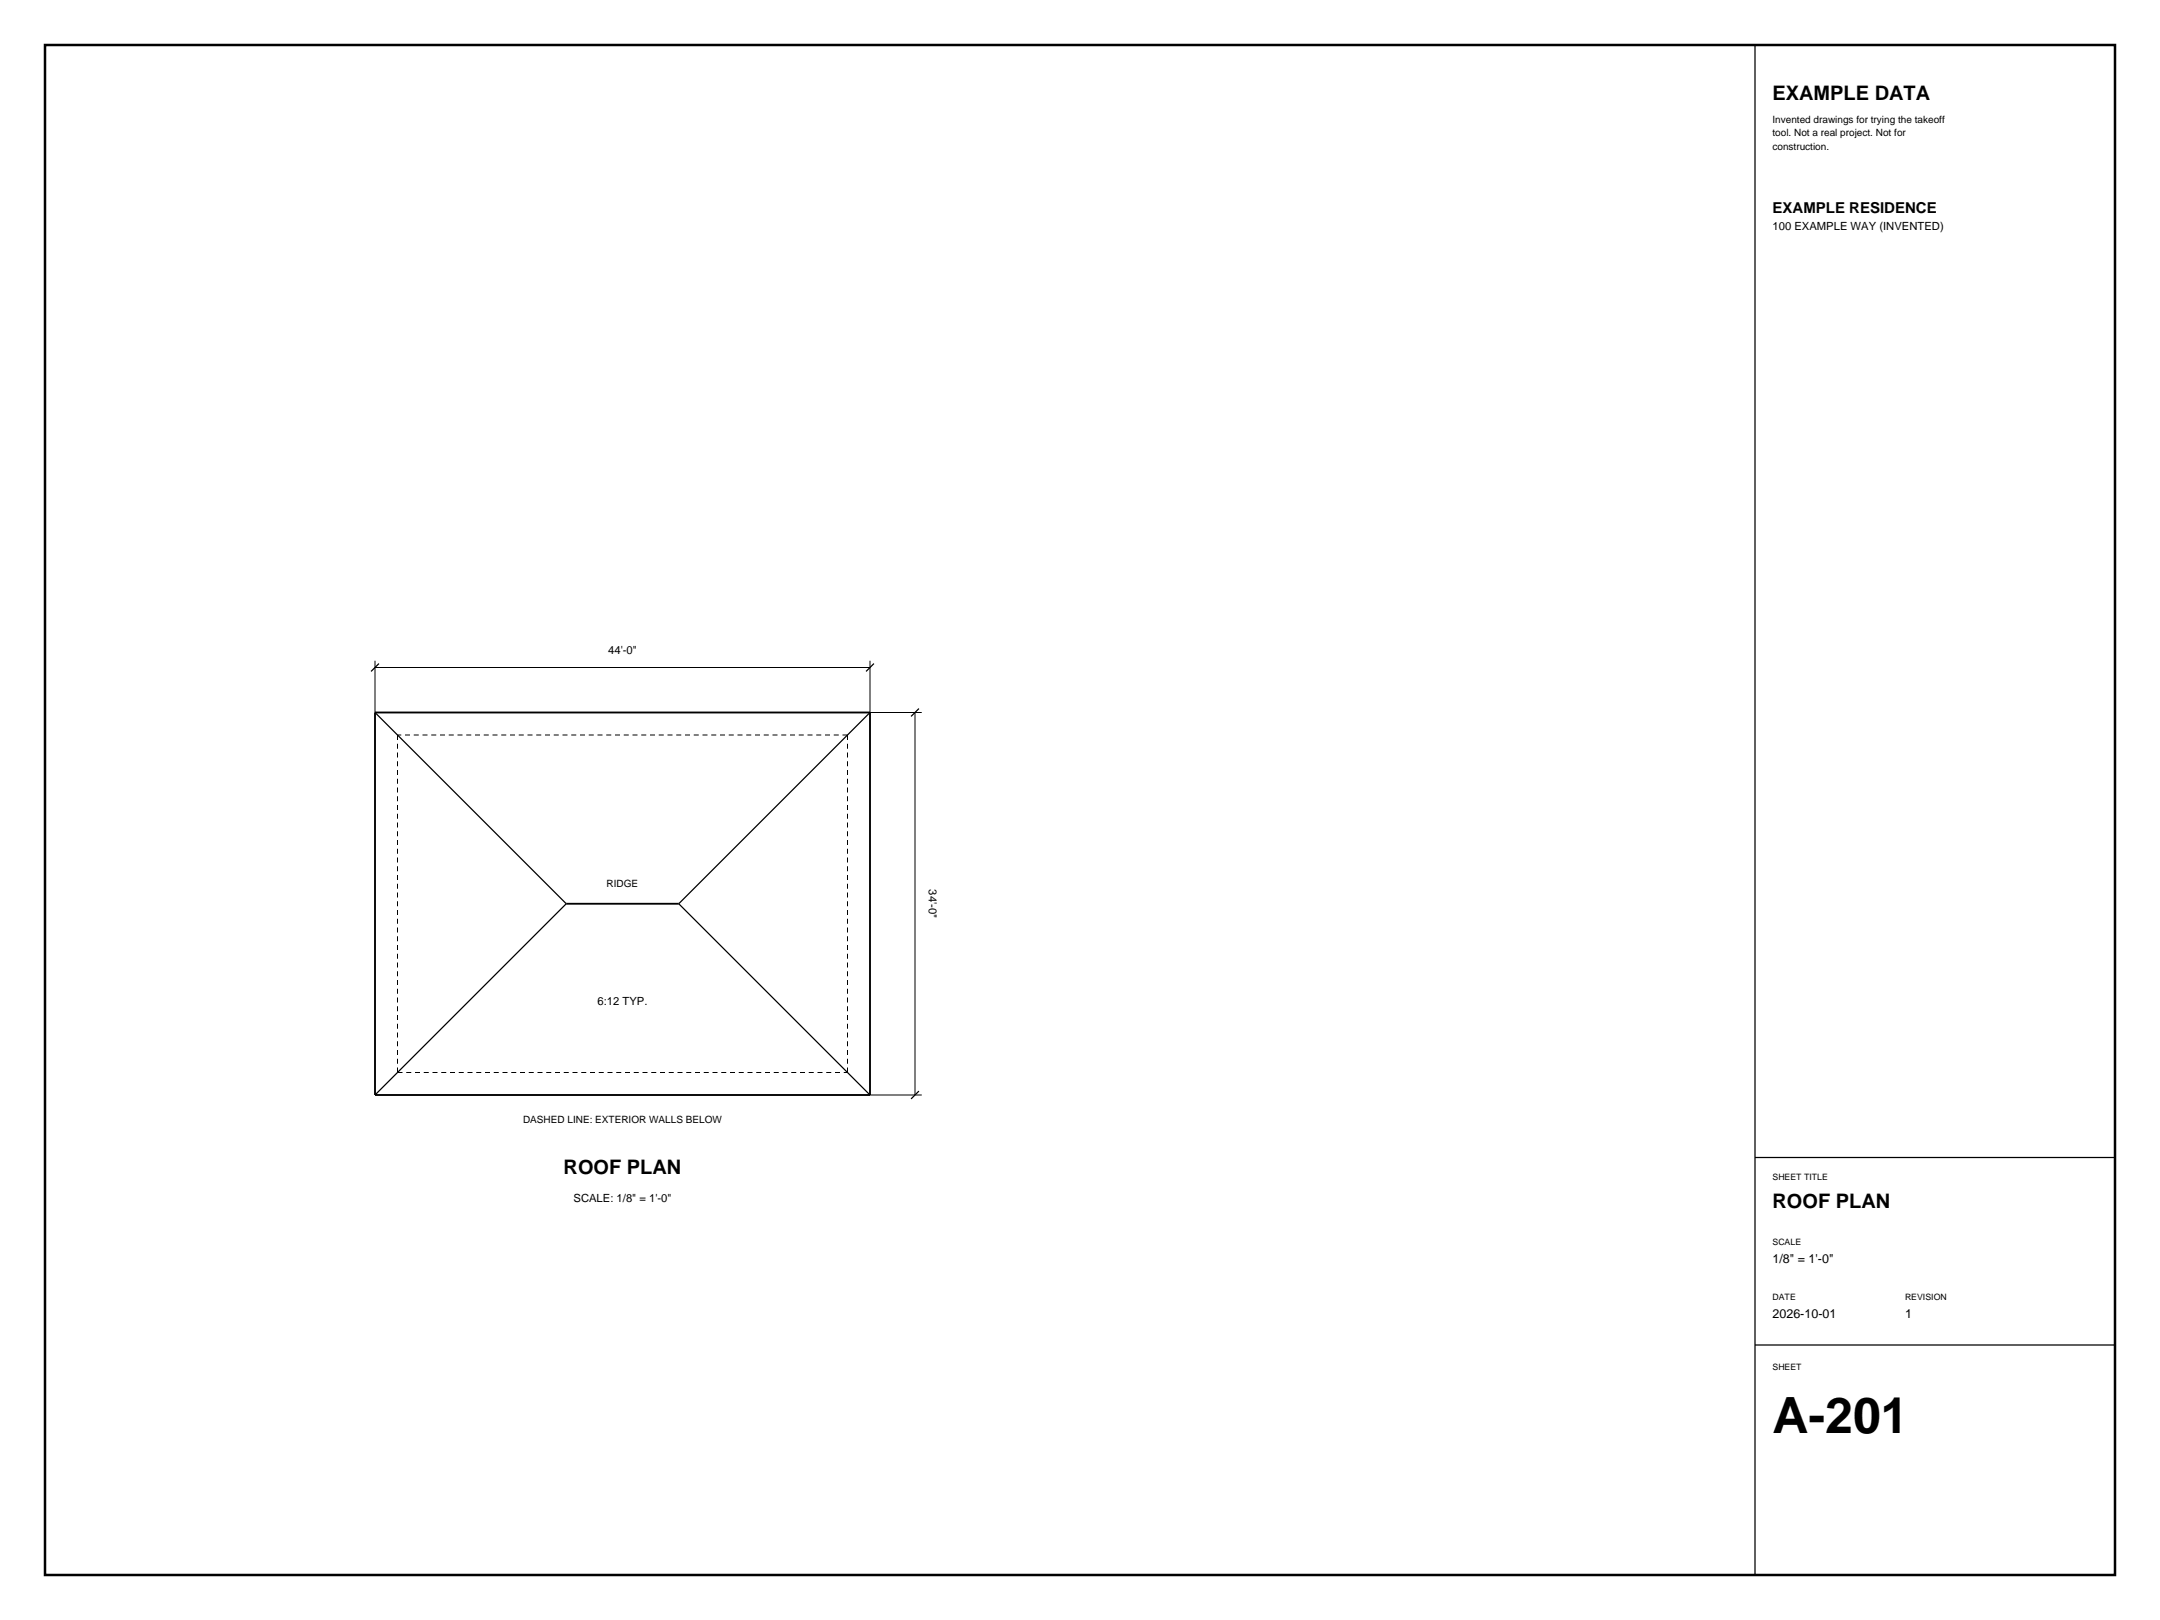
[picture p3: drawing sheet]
<svg xmlns="http://www.w3.org/2000/svg" width="610mm" height="457mm" viewBox="0 0 610 457" stroke-linecap="round" stroke-linejoin="round" font-family="sans-serif">
<defs><g id="words">
<text font-size="14.1" x="500.2" y="404.3">A-201</text>
<g font-size="5.6">
<text x="500.2" y="28.2">EXAMPLE DATA</text>
<text x="159.1" y="331.3">ROOF PLAN</text>
<text x="500.2" y="340.8">ROOF PLAN</text>
</g>
<text font-size="4.2" x="500.2" y="60">EXAMPLE RESIDENCE</text>
<g font-size="3.5">
<text x="500.2" y="356.3">1/8&quot; = 1'-0&quot;</text>
<text x="500.2" y="371.8">2026-10-01</text>
<text x="537.6" y="371.8">1</text>
</g>
<g font-size="3.2">
<text x="500.2" y="64.9">100 EXAMPLE WAY (INVENTED)</text>
<text x="171.6" y="184.5">44'-0&quot;</text>
<text x="262.1" y="251" transform="rotate(90 262.1 251)">34'-0&quot;</text>
<text x="168.6" y="283.6">6:12 TYP.</text>
<text x="161.9" y="339.2">SCALE: 1/8&quot; = 1'-0&quot;</text>
</g>
<g font-size="2.8">
<text x="500.2" y="34.6">Invented drawings for trying the takeoff</text>
<text x="500.2" y="38.5">tool. Not a real project. Not for</text>
<text x="500.2" y="42.3">construction.</text>
<text x="171.2" y="250.3">RIDGE</text>
<text x="147.6" y="317">DASHED LINE: EXTERIOR WALLS BELOW</text>
</g>
<g font-size="2.5">
<text x="500.2" y="333">SHEET TITLE</text>
<text x="500.2" y="351.4">SCALE</text>
<text x="500.2" y="366.9">DATE</text>
<text x="537.6" y="366.9">REVISION</text>
<text x="500.2" y="386.6">SHEET</text>
</g>
</g></defs>
<path d="M105.8 201.1h139.7v107.9h-139.7zM159.8 255.1h31.8" fill="none" stroke="#000" stroke-width=".53"/>
<path d="M495.3 12.7v431.8M106.9 187.3l-2.2 2.2M246.6 187.3l-2.2 2.2M259.3 200l-2.2 2.2M105.8 201.1l54 54-54 53.9M245.5 201.1l-53.9 54 53.9 53.9M259.3 307.9l-2.2 2.2M495.3 326.7h101.6M495.3 379.6h101.6" fill="none" stroke="#000" stroke-width=".35"/>
<path d="M112.2 207.4v95.3M239.2 207.4h-127M112.2 302.7h127M239.2 302.7v-95.3" fill="none" stroke="#000" stroke-width=".28" stroke-dasharray="1.4 1.1" stroke-linecap="butt"/>
<path d="M105.8 186.5v14.6M105.8 188.4h139.7M245.5 186.5v14.6h14.6M258.2 201.1v107.9M245.5 309h14.6" fill="none" stroke="#000" stroke-width=".28"/>
<path d="M12.7 12.7h584.2v431.8h-584.2z" fill="none" stroke="#000" stroke-width=".71" stroke-linecap="butt"/>
<use href="#words"/>
</svg>
